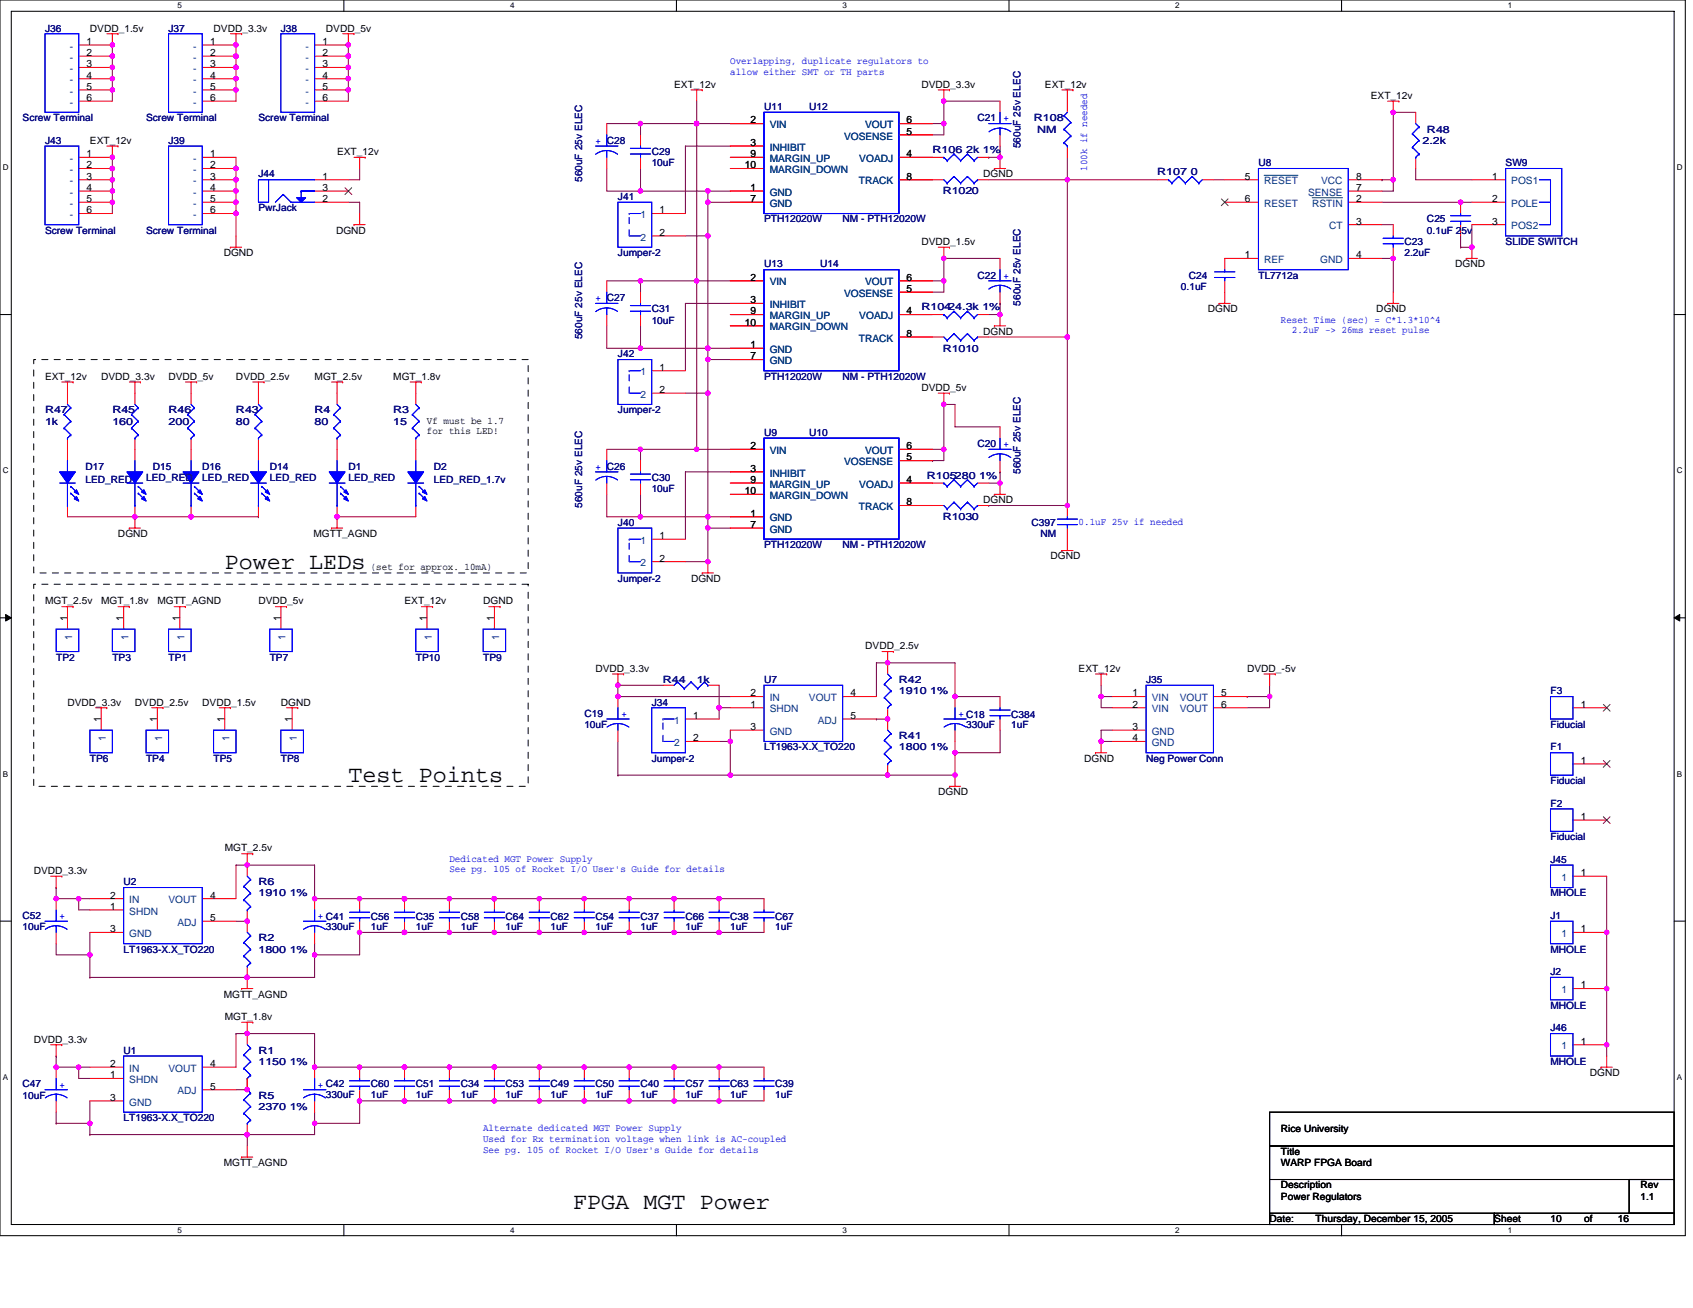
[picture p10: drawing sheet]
<svg xmlns="http://www.w3.org/2000/svg" width="279mm" height="216mm" viewBox="0 0 279 216" stroke-linecap="round" stroke-linejoin="round" font-family="sans-serif">
<defs><g id="words">
<g font-size="3.9">
<text x="37.1" y="93.9">Power LEDs</text>
<text x="57.5" y="129.2">Test Points</text>
<text x="94.6" y="199.6">FPGA MGT Power</text>
</g>
<g font-size="1.7" fill="#000080">
<text x="7.4" y="5.2">J36</text>
<text x="27.8" y="5.2">J37</text>
<text x="46.4" y="5.2">J38</text>
<text x="3.7" y="20">Screw Terminal</text>
<text x="7.4" y="23.7">J43</text>
<text x="24.1" y="20">Screw Terminal</text>
<text x="27.8" y="23.7">J39</text>
<text x="42.7" y="20">Screw Terminal</text>
<text x="126.1" y="18.2">U11</text>
<text x="133.5" y="18.2">U12</text>
<text x="161.3" y="20">C21</text>
<text x="170.6" y="20">R108</text>
<text x="171.2" y="21.9">NM</text>
<text x="234.8" y="23.7">2.2k</text>
<text x="235.5" y="21.9">R48</text>
<text x="42.7" y="29.3">J44</text>
<text x="107.5" y="25.6">C29</text>
<text x="107.5" y="27.5">10uF</text>
<text x="153.9" y="25.2">R106 2k 1%</text>
<text x="168.4" y="24.5" transform="rotate(-90 168.4 24.5)">560uF 25v ELEC</text>
<text x="191" y="28.9">R107 0</text>
<text x="207.7" y="27.5">U8</text>
<text x="248.5" y="27.5">SW9</text>
<text x="42.7" y="34.9">PwrJack</text>
<text x="96.1" y="30.1" transform="rotate(-90 96.1 30.1)">560uF 25v ELEC</text>
<text x="102" y="33">J41</text>
<text x="155.6" y="32.1">R1020</text>
<text x="7.4" y="38.6">Screw Terminal</text>
<text x="24.1" y="38.6">Screw Terminal</text>
<text x="126.1" y="36.7">PTH12020W</text>
<text x="139.1" y="36.7">NM - PTH12020W</text>
<text x="231.8" y="40.4">C23</text>
<text x="235.5" y="36.7">C25</text>
<text x="235.5" y="38.6">0.1uF 25v</text>
<text x="248.5" y="40.4">SLIDE SWITCH</text>
<text x="102" y="42.3">Jumper-2</text>
<text x="126.1" y="44.1">U13</text>
<text x="135.4" y="44.1">U14</text>
<text x="161.3" y="46">C22</text>
<text x="194.9" y="47.8">0.1uF</text>
<text x="196.2" y="46">C24</text>
<text x="207.7" y="46">TL7712a</text>
<text x="231.8" y="42.3">2.2uF</text>
<text x="107.5" y="51.6">C31</text>
<text x="107.5" y="53.4">10uF</text>
<text x="152.1" y="51.2">R10424.3k 1%</text>
<text x="168.4" y="50.4" transform="rotate(-90 168.4 50.4)">560uF 25v ELEC</text>
<text x="96.1" y="56" transform="rotate(-90 96.1 56)">560uF 25v ELEC</text>
<text x="102" y="59">J42</text>
<text x="155.6" y="58">R1010</text>
<text x="126.1" y="62.7">PTH12020W</text>
<text x="139.1" y="62.7">NM - PTH12020W</text>
<text x="7.4" y="68.2">R47</text>
<text x="7.4" y="70.1">1k</text>
<text x="18.5" y="68.2">R45</text>
<text x="18.5" y="70.1">160</text>
<text x="27.8" y="68.2">R46</text>
<text x="27.8" y="70.1">200</text>
<text x="38.9" y="68.2">R43</text>
<text x="38.9" y="70.1">80</text>
<text x="51.9" y="68.2">R4</text>
<text x="51.9" y="70.1">80</text>
<text x="64.9" y="68.2">R3</text>
<text x="64.9" y="70.1">15</text>
<text x="102" y="68.2">Jumper-2</text>
<text x="126.1" y="71.9">U9</text>
<text x="133.5" y="71.9">U10</text>
<text x="14.1" y="77.5">D17</text>
<text x="25.2" y="77.5">D15</text>
<text x="33.4" y="77.5">D16</text>
<text x="44.5" y="77.5">D14</text>
<text x="57.5" y="77.5">D1</text>
<text x="71.6" y="77.5">D2</text>
<text x="161.3" y="73.8">C20</text>
<text x="14.1" y="79.7">LED_RED</text>
<text x="24.1" y="79.4">LED_RED</text>
<text x="33.4" y="79.4">LED_RED</text>
<text x="44.5" y="79.4">LED_RED</text>
<text x="57.5" y="79.4">LED_RED</text>
<text x="71.6" y="79.7">LED_RED_1.7v</text>
<text x="96.1" y="83.8" transform="rotate(-90 96.1 83.8)">560uF 25v ELEC</text>
<text x="107.5" y="79.4">C30</text>
<text x="107.5" y="81.2">10uF</text>
<text x="153" y="79">R105280 1%</text>
<text x="168.4" y="78.3" transform="rotate(-90 168.4 78.3)">560uF 25v ELEC</text>
<text x="102" y="86.8">J40</text>
<text x="155.6" y="85.9">R1030</text>
<text x="170.2" y="86.8">C397</text>
<text x="171.7" y="88.6">NM</text>
<text x="126.1" y="90.5">PTH12020W</text>
<text x="139.1" y="90.5">NM - PTH12020W</text>
<text x="102" y="96.1">Jumper-2</text>
<text x="9.3" y="109">TP2</text>
<text x="18.5" y="109">TP3</text>
<text x="27.8" y="109">TP1</text>
<text x="44.5" y="109">TP7</text>
<text x="68.6" y="109">TP10</text>
<text x="79.7" y="109">TP9</text>
<text x="109.4" y="112.7">R44</text>
<text x="115" y="112.7">1k</text>
<text x="126.1" y="112.7">U7</text>
<text x="148.3" y="112.7">R42</text>
<text x="189.1" y="112.7">J35</text>
<text x="96.4" y="118.3">C19</text>
<text x="107.5" y="116.5">J34</text>
<text x="148.3" y="114.6">1910 1%</text>
<text x="166.9" y="118.5">C384</text>
<text x="255.9" y="114.6">F3</text>
<text x="14.8" y="125.7">TP6</text>
<text x="24.1" y="125.7">TP4</text>
<text x="35.2" y="125.7">TP5</text>
<text x="46.4" y="125.7">TP8</text>
<text x="96.4" y="120.2">10uF</text>
<text x="107.5" y="125.7">Jumper-2</text>
<text x="126.1" y="123.9">LT1963-X.X_TO220</text>
<text x="148.3" y="122">R41</text>
<text x="148.3" y="123.9">1800 1%</text>
<text x="159.5" y="120.2">330uF</text>
<text x="166.9" y="120.2">1uF</text>
<text x="189.1" y="125.7">Neg Power Conn</text>
<text x="255.9" y="123.9">F1</text>
<text x="255.9" y="120.2">Fiducial</text>
<text x="255.9" y="129.4">Fiducial</text>
<text x="255.9" y="133.1">F2</text>
<text x="255.9" y="138.7">Fiducial</text>
<text x="255.9" y="142.4">J45</text>
<text x="20.4" y="146.1">U2</text>
<text x="42.7" y="146.1">R6</text>
<text x="42.7" y="148">1910 1%</text>
<text x="255.9" y="148">MHOLE</text>
<text x="3.7" y="151.7">C52</text>
<text x="3.7" y="153.5">10uF</text>
<text x="42.7" y="155.4">R2</text>
<text x="53.8" y="153.5">330uF</text>
<text x="61.2" y="151.9">C56</text>
<text x="61.2" y="153.5">1uF</text>
<text x="68.6" y="151.9">C35</text>
<text x="68.6" y="153.5">1uF</text>
<text x="76" y="151.9">C58</text>
<text x="76" y="153.5">1uF</text>
<text x="83.4" y="151.9">C64</text>
<text x="83.4" y="153.5">1uF</text>
<text x="90.9" y="151.9">C62</text>
<text x="90.9" y="153.5">1uF</text>
<text x="98.3" y="151.9">C54</text>
<text x="98.3" y="153.5">1uF</text>
<text x="105.7" y="151.9">C37</text>
<text x="105.7" y="153.5">1uF</text>
<text x="113.1" y="151.9">C66</text>
<text x="113.1" y="153.5">1uF</text>
<text x="120.5" y="151.9">C38</text>
<text x="120.5" y="153.5">1uF</text>
<text x="128" y="151.9">C67</text>
<text x="128" y="153.5">1uF</text>
<text x="255.9" y="151.7">J1</text>
<text x="20.4" y="157.2">LT1963-X.X_TO220</text>
<text x="42.7" y="157.2">1800 1%</text>
<text x="255.9" y="161">J2</text>
<text x="255.9" y="157.2">MHOLE</text>
<text x="255.9" y="166.5">MHOLE</text>
<text x="20.4" y="173.9">U1</text>
<text x="42.7" y="173.9">R1</text>
<text x="255.9" y="170.2">J46</text>
<text x="3.7" y="179.5">C47</text>
<text x="42.7" y="175.8">1150 1%</text>
<text x="61.2" y="179.5">C60</text>
<text x="68.6" y="179.5">C51</text>
<text x="76" y="179.5">C34</text>
<text x="83.4" y="179.5">C53</text>
<text x="90.9" y="179.5">C49</text>
<text x="98.3" y="179.5">C50</text>
<text x="105.7" y="179.5">C40</text>
<text x="113.1" y="179.5">C57</text>
<text x="120.5" y="179.5">C63</text>
<text x="128" y="179.5">C39</text>
<text x="255.9" y="175.8">MHOLE</text>
<text x="3.7" y="181.4">10uF</text>
<text x="20.4" y="185.1">LT1963-X.X_TO220</text>
<text x="42.7" y="181.4">R5</text>
<text x="42.7" y="183.2">2370 1%</text>
<text x="53.8" y="181.2">330uF</text>
<text x="61.2" y="181.2">1uF</text>
<text x="68.6" y="181.2">1uF</text>
<text x="76" y="181.2">1uF</text>
<text x="83.4" y="181.2">1uF</text>
<text x="90.9" y="181.2">1uF</text>
<text x="98.3" y="181.2">1uF</text>
<text x="105.7" y="181.2">1uF</text>
<text x="113.1" y="181.2">1uF</text>
<text x="120.5" y="181.2">1uF</text>
<text x="128" y="181.2">1uF</text>
</g>
<g font-size="1.7">
<text x="14.8" y="5.2">DVDD_1.5v</text>
<text x="35.2" y="5.2">DVDD_3.3v</text>
<text x="53.8" y="5.2">DVDD_5v</text>
<text x="14.3" y="7.4">1</text>
<text x="14.3" y="9.2">2</text>
<text x="14.3" y="11.1">3</text>
<text x="34.7" y="7.4">1</text>
<text x="34.7" y="9.2">2</text>
<text x="34.7" y="11.1">3</text>
<text x="53.2" y="7.4">1</text>
<text x="53.2" y="9.2">2</text>
<text x="53.2" y="11.1">3</text>
<text x="14.3" y="13">4</text>
<text x="14.3" y="14.8">5</text>
<text x="14.3" y="16.7">6</text>
<text x="34.7" y="13">4</text>
<text x="34.7" y="14.8">5</text>
<text x="34.7" y="16.7">6</text>
<text x="53.2" y="13">4</text>
<text x="53.2" y="14.8">5</text>
<text x="53.2" y="16.7">6</text>
<text x="111.3" y="14.5">EXT_12v</text>
<text x="152.1" y="14.5">DVDD_3.3v</text>
<text x="172.4" y="14.5">EXT_12v</text>
<text x="226.2" y="16.3">EXT_12v</text>
<text x="14.8" y="23.7">EXT_12v</text>
<text x="123.9" y="20.4">2</text>
<text x="149.6" y="22.2">5</text>
<text x="149.6" y="20.4">6</text>
<text x="14.3" y="26">1</text>
<text x="14.3" y="27.8">2</text>
<text x="14.3" y="29.7">3</text>
<text x="34.7" y="26">1</text>
<text x="34.7" y="27.8">2</text>
<text x="34.7" y="29.7">3</text>
<text x="53.2" y="29.7">1</text>
<text x="55.6" y="25.6">EXT_12v</text>
<text x="122.9" y="27.8">10</text>
<text x="123.9" y="24.1">3</text>
<text x="123.9" y="26">9</text>
<text x="149.6" y="29.7">8</text>
<text x="149.6" y="26">4</text>
<text x="162.2" y="29.3">DGND</text>
<text x="205.5" y="29.7">5</text>
<text x="223.8" y="29.7">8</text>
<text x="246.3" y="29.7">1</text>
<text x="14.3" y="31.5">4</text>
<text x="14.3" y="33.4">5</text>
<text x="14.3" y="35.2">6</text>
<text x="34.7" y="31.5">4</text>
<text x="34.7" y="33.4">5</text>
<text x="34.7" y="35.2">6</text>
<text x="53.2" y="33.4">2</text>
<text x="53.2" y="31.5">3</text>
<text x="108.8" y="35.2">1</text>
<text x="123.9" y="31.5">1</text>
<text x="123.9" y="33.4">7</text>
<text x="205.5" y="33.4">6</text>
<text x="223.8" y="31.5">7</text>
<text x="223.8" y="33.4">2</text>
<text x="246.3" y="33.4">2</text>
<text x="55.5" y="38.6">DGND</text>
<text x="108.8" y="38.9">2</text>
<text x="152.1" y="40.4">DVDD_1.5v</text>
<text x="223.8" y="37.1">3</text>
<text x="246.3" y="37.1">3</text>
<text x="36.9" y="42.3">DGND</text>
<text x="123.9" y="46.3">2</text>
<text x="149.6" y="46.3">6</text>
<text x="205.5" y="42.6">1</text>
<text x="223.8" y="42.6">4</text>
<text x="240.1" y="44.1">DGND</text>
<text x="122.9" y="53.8">10</text>
<text x="123.9" y="50.1">3</text>
<text x="123.9" y="51.9">9</text>
<text x="149.6" y="48.2">5</text>
<text x="149.6" y="51.9">4</text>
<text x="199.3" y="51.6">DGND</text>
<text x="227.1" y="51.6">DGND</text>
<text x="123.9" y="57.5">1</text>
<text x="123.9" y="59.3">7</text>
<text x="149.6" y="55.6">8</text>
<text x="162.2" y="55.3">DGND</text>
<text x="7.4" y="62.7">EXT_12v</text>
<text x="16.7" y="62.7">DVDD_3.3v</text>
<text x="27.8" y="62.7">DVDD_5v</text>
<text x="38.9" y="62.7">DVDD_2.5v</text>
<text x="51.9" y="62.7">MGT_2.5v</text>
<text x="64.9" y="62.7">MGT_1.8v</text>
<text x="108.8" y="61.2">1</text>
<text x="108.8" y="64.9">2</text>
<text x="152.1" y="64.5">DVDD_5v</text>
<text x="70.5" y="69.9">Vf must be 1.7</text>
<text x="70.5" y="71.7">for this LED!</text>
<text x="123.9" y="74.1">2</text>
<text x="123.9" y="77.9">3</text>
<text x="149.6" y="76">5</text>
<text x="149.6" y="74.1">6</text>
<text x="122.9" y="81.6">10</text>
<text x="123.9" y="79.7">9</text>
<text x="149.6" y="83.4">8</text>
<text x="149.6" y="79.7">4</text>
<text x="162.2" y="83.1">DGND</text>
<text x="19.5" y="88.6">DGND</text>
<text x="51.7" y="88.6">MGTT_AGND</text>
<text x="108.8" y="89">1</text>
<text x="123.9" y="85.3">1</text>
<text x="123.9" y="87.1">7</text>
<text x="61.2" y="94">(set for approx. 10mA)</text>
<text x="108.8" y="92.7">2</text>
<text x="173.4" y="92.4">DGND</text>
<text x="7.4" y="99.8">MGT_2.5v</text>
<text x="16.7" y="99.8">MGT_1.8v</text>
<text x="26" y="99.8">MGTT_AGND</text>
<text x="42.7" y="99.8">DVDD_5v</text>
<text x="66.8" y="99.8">EXT_12v</text>
<text x="79.7" y="99.8">DGND</text>
<text x="114" y="96.1">DGND</text>
<text x="11.1" y="102.6" transform="rotate(-90 11.1 102.6)">1</text>
<text x="20.4" y="102.6" transform="rotate(-90 20.4 102.6)">1</text>
<text x="29.7" y="102.6" transform="rotate(-90 29.7 102.6)">1</text>
<text x="46.3" y="102.6" transform="rotate(-90 46.3 102.6)">1</text>
<text x="70.4" y="102.6" transform="rotate(-90 70.4 102.6)">1</text>
<text x="81.6" y="102.6" transform="rotate(-90 81.6 102.6)">1</text>
<text x="142.8" y="107.2">DVDD_2.5v</text>
<text x="98.3" y="110.9">DVDD_3.3v</text>
<text x="178" y="110.9">EXT_12v</text>
<text x="205.8" y="110.9">DVDD_-5v</text>
<text x="11.1" y="116.5">DVDD_3.3v</text>
<text x="16.7" y="119.2" transform="rotate(-90 16.7 119.2)">1</text>
<text x="22.3" y="116.5">DVDD_2.5v</text>
<text x="26" y="119.2" transform="rotate(-90 26 119.2)">1</text>
<text x="33.4" y="116.5">DVDD_1.5v</text>
<text x="37.1" y="119.2" transform="rotate(-90 37.1 119.2)">1</text>
<text x="46.4" y="116.5">DGND</text>
<text x="48.2" y="119.2" transform="rotate(-90 48.2 119.2)">1</text>
<text x="114.4" y="118.7">1</text>
<text x="123.9" y="116.8">1</text>
<text x="123.9" y="115">2</text>
<text x="140.4" y="115">4</text>
<text x="140.4" y="118.7">5</text>
<text x="186.9" y="115">1</text>
<text x="186.9" y="116.8">2</text>
<text x="201.5" y="115">5</text>
<text x="201.5" y="116.8">6</text>
<text x="260.9" y="116.8">1</text>
<text x="114.4" y="122.4">2</text>
<text x="123.9" y="120.5">3</text>
<text x="178.9" y="125.7">DGND</text>
<text x="186.9" y="120.5">3</text>
<text x="186.9" y="122.4">4</text>
<text x="154.8" y="131.3">DGND</text>
<text x="260.9" y="126.1">1</text>
<text x="260.9" y="135.3">1</text>
<text x="37.1" y="140.5">MGT_2.5v</text>
<text x="5.6" y="144.3">DVDD_3.3v</text>
<text x="18.2" y="148.3">2</text>
<text x="34.7" y="148.3">4</text>
<text x="260.9" y="144.6">1</text>
<text x="18.2" y="150.2">1</text>
<text x="18.2" y="153.9">3</text>
<text x="34.7" y="152">5</text>
<text x="260.9" y="153.9">1</text>
<text x="36.9" y="164.7">MGTT_AGND</text>
<text x="260.9" y="163.2">1</text>
<text x="5.6" y="172.1">DVDD_3.3v</text>
<text x="37.1" y="168.4">MGT_1.8v</text>
<text x="260.9" y="172.4">1</text>
<text x="18.2" y="178">1</text>
<text x="18.2" y="176.1">2</text>
<text x="34.7" y="176.1">4</text>
<text x="34.7" y="179.9">5</text>
<text x="262.4" y="177.6">DGND</text>
<text x="18.2" y="181.7">3</text>
<text x="211.4" y="186.9">Rice University</text>
<text x="211.4" y="190.6">Title</text>
<text x="36.9" y="192.5">MGTT_AGND</text>
<text x="211.4" y="196.2">Description</text>
<text x="211.4" y="192.5">WARP FPGA Board</text>
<text x="270.7" y="196.2">Rev</text>
<text x="209.5" y="201.7">Date:</text>
<text x="211.4" y="198">Power Regulators</text>
<text x="217.1" y="201.7">Thursday, December 15, 2005</text>
<text x="246.6" y="201.7">Sheet</text>
<text x="255.9" y="201.7">10</text>
<text x="261.5" y="201.7">of</text>
<text x="267" y="201.7">16</text>
<text x="270.7" y="198">1.1</text>
</g>
<g font-size="1.7" fill="#004080">
<text x="11.5" y="8.2">-</text>
<text x="11.5" y="10">-</text>
<text x="11.5" y="11.9">-</text>
<text x="31.9" y="8.2">-</text>
<text x="31.9" y="10">-</text>
<text x="31.9" y="11.9">-</text>
<text x="50.4" y="8.2">-</text>
<text x="50.4" y="10">-</text>
<text x="50.4" y="11.9">-</text>
<text x="11.5" y="13.8">-</text>
<text x="11.5" y="15.6">-</text>
<text x="11.5" y="17.5">-</text>
<text x="31.9" y="13.8">-</text>
<text x="31.9" y="15.6">-</text>
<text x="31.9" y="17.5">-</text>
<text x="50.4" y="13.8">-</text>
<text x="50.4" y="15.6">-</text>
<text x="50.4" y="17.5">-</text>
<text x="127" y="21.2">VIN</text>
<text x="139.3" y="23">VOSENSE</text>
<text x="142.8" y="21.2">VOUT</text>
<text x="11.5" y="26.7">-</text>
<text x="11.5" y="28.6">-</text>
<text x="31.9" y="26.7">-</text>
<text x="31.9" y="28.6">-</text>
<text x="127" y="24.9">INHIBIT</text>
<text x="127" y="26.7">MARGIN_UP</text>
<text x="127" y="28.6">MARGIN_DOWN</text>
<text x="141.8" y="26.7">VOADJ</text>
<text x="11.5" y="30.4">-</text>
<text x="11.5" y="32.3">-</text>
<text x="11.5" y="34.1">-</text>
<text x="31.9" y="30.4">-</text>
<text x="31.9" y="32.3">-</text>
<text x="31.9" y="34.1">-</text>
<text x="127" y="32.3">GND</text>
<text x="127" y="34.1">GND</text>
<text x="141.7" y="30.4">TRACK</text>
<text x="208.6" y="30.4">RESET</text>
<text x="208.6" y="34.1">RESET</text>
<text x="215.9" y="32.3">SENSE</text>
<text x="216.6" y="34.1">RSTIN</text>
<text x="218" y="30.4">VCC</text>
<text x="249.4" y="30.4">POS1</text>
<text x="249.4" y="34.1">POLE</text>
<text x="11.5" y="36">-</text>
<text x="31.9" y="36">-</text>
<text x="105.7" y="36">1</text>
<text x="105.7" y="39.7">2</text>
<text x="219.4" y="37.8">CT</text>
<text x="249.4" y="37.8">POS2</text>
<text x="127" y="47.1">VIN</text>
<text x="142.8" y="47.1">VOUT</text>
<text x="208.6" y="43.4">REF</text>
<text x="217.9" y="43.4">GND</text>
<text x="127" y="50.8">INHIBIT</text>
<text x="127" y="52.7">MARGIN_UP</text>
<text x="139.3" y="49">VOSENSE</text>
<text x="141.8" y="52.7">VOADJ</text>
<text x="127" y="58.3">GND</text>
<text x="127" y="54.5">MARGIN_DOWN</text>
<text x="141.7" y="56.4">TRACK</text>
<text x="105.7" y="62">1</text>
<text x="105.7" y="65.7">2</text>
<text x="127" y="60.1">GND</text>
<text x="127" y="74.9">VIN</text>
<text x="139.3" y="76.8">VOSENSE</text>
<text x="142.8" y="74.9">VOUT</text>
<text x="127" y="78.7">INHIBIT</text>
<text x="127" y="80.5">MARGIN_UP</text>
<text x="127" y="82.4">MARGIN_DOWN</text>
<text x="141.8" y="80.5">VOADJ</text>
<text x="105.7" y="89.8">1</text>
<text x="127" y="86.1">GND</text>
<text x="127" y="87.9">GND</text>
<text x="141.7" y="84.2">TRACK</text>
<text x="105.7" y="93.5">2</text>
<text x="11.9" y="105.7" transform="rotate(-90 11.9 105.7)">1</text>
<text x="21.2" y="105.7" transform="rotate(-90 21.2 105.7)">1</text>
<text x="30.5" y="105.7" transform="rotate(-90 30.5 105.7)">1</text>
<text x="47.1" y="105.7" transform="rotate(-90 47.1 105.7)">1</text>
<text x="71.2" y="105.7" transform="rotate(-90 71.2 105.7)">1</text>
<text x="82.4" y="105.7" transform="rotate(-90 82.4 105.7)">1</text>
<text x="111.3" y="119.4">1</text>
<text x="127" y="117.6">SHDN</text>
<text x="127" y="115.7">IN</text>
<text x="133.5" y="115.7">VOUT</text>
<text x="135" y="119.4">ADJ</text>
<text x="190.1" y="115.7">VIN</text>
<text x="190.1" y="117.6">VIN</text>
<text x="194.7" y="115.7">VOUT</text>
<text x="194.7" y="117.6">VOUT</text>
<text x="17.5" y="122.4" transform="rotate(-90 17.5 122.4)">1</text>
<text x="26.8" y="122.4" transform="rotate(-90 26.8 122.4)">1</text>
<text x="37.9" y="122.4" transform="rotate(-90 37.9 122.4)">1</text>
<text x="49" y="122.4" transform="rotate(-90 49 122.4)">1</text>
<text x="111.3" y="123.1">2</text>
<text x="127" y="121.3">GND</text>
<text x="190.1" y="121.3">GND</text>
<text x="190.1" y="123.1">GND</text>
<text x="21.3" y="149.1">IN</text>
<text x="27.8" y="149.1">VOUT</text>
<text x="257.7" y="145.4">1</text>
<text x="21.3" y="151">SHDN</text>
<text x="21.3" y="154.7">GND</text>
<text x="29.3" y="152.8">ADJ</text>
<text x="257.7" y="154.7">1</text>
<text x="257.7" y="163.9">1</text>
<text x="257.7" y="173.2">1</text>
<text x="21.3" y="178.8">SHDN</text>
<text x="21.3" y="176.9">IN</text>
<text x="27.8" y="176.9">VOUT</text>
<text x="21.3" y="182.5">GND</text>
<text x="29.3" y="180.6">ADJ</text>
</g>
<g font-size="1.7" fill="#00f">
<text x="120.5" y="10.6">Overlapping, duplicate regulators to</text>
<text x="120.5" y="12.3">allow either SMT or TH parts</text>
<text x="98.3" y="23.7">+ C28</text>
<text x="165.6" y="20">+</text>
<text x="179.4" y="28.2" transform="rotate(-90 179.4 28.2)">100k if needed</text>
<text x="165.6" y="46">+</text>
<text x="98.3" y="49.7">+ C27</text>
<text x="211.4" y="53.2">Reset Time (sec) = C*1.3*10^4</text>
<text x="213.2" y="55">2.2uF -&gt; 26ms reset pulse</text>
<text x="98.3" y="77.5">+ C26</text>
<text x="165.6" y="73.8">+</text>
<text x="178" y="86.6">0.1uF 25v if needed</text>
<text x="102.6" y="118.3">+</text>
<text x="158.2" y="118.3">+ C18</text>
<text x="74.2" y="142.2">Dedicated MGT Power Supply</text>
<text x="74.2" y="144">See pg. 105 of Rocket I/O User's Guide for details</text>
<text x="9.8" y="151.7">+</text>
<text x="52.5" y="151.7">+ C41</text>
<text x="9.8" y="179.5">+</text>
<text x="52.5" y="179.5">+ C42</text>
<text x="79.7" y="186.7">Alternate dedicated MGT Power Supply</text>
<text x="79.7" y="188.5">Used for Rx termination voltage when link is AC-coupled</text>
<text x="79.7" y="190.2">See pg. 105 of Rocket I/O User's Guide for details</text>
</g>
<g font-size="1.3">
<text x="29.3" y="1.4">5</text>
<text x="84.2" y="1.4">4</text>
<text x="139.1" y="1.4">3</text>
<text x="194" y="1.4">2</text>
<text x="248.8" y="1.4">1</text>
<text x=".5" y="28.1">D</text>
<text x="276.8" y="28.1">D</text>
<text x=".5" y="78.1">C</text>
<text x="276.8" y="78.1">C</text>
<text x=".5" y="128.2">B</text>
<text x="276.8" y="128.2">B</text>
<text x=".5" y="178.2">A</text>
<text x="276.8" y="178.2">A</text>
<text x="29.3" y="203.5">5</text>
<text x="84.2" y="203.5">4</text>
<text x="139.1" y="203.5">3</text>
<text x="194" y="203.5">2</text>
<text x="248.8" y="203.5">1</text>
</g>
</g></defs>
<path d="M0 0h278.1v204h-278.1zM1.9 1.9h274.4v200.2h-274.4z" fill="none" stroke="#000" stroke-width=".17"/>
<g fill="#fff">
<path d="M29.3 .2h.7v1.5h-.7z"/>
<path d="M29.3 202.3h.7v1.5h-.7z"/>
</g>
<path d="M56.7 0v1.9M56.7 202.1v1.9" fill="none" stroke="#000" stroke-width=".17"/>
<g fill="#fff">
<path d="M84.2 .2h.7v1.5h-.7z"/>
<path d="M84.2 202.3h.7v1.5h-.7z"/>
</g>
<path d="M111.6 0v1.9M111.6 202.1v1.9" fill="none" stroke="#000" stroke-width=".17"/>
<g fill="#fff">
<path d="M139.1 .2h.7v1.5h-.7z"/>
<path d="M139.1 202.3h.7v1.5h-.7z"/>
</g>
<path d="M166.5 0v1.9M166.5 202.1v1.9" fill="none" stroke="#000" stroke-width=".17"/>
<g fill="#fff">
<path d="M194 .2h.7v1.5h-.7z"/>
<path d="M194 202.3h.7v1.5h-.7z"/>
</g>
<path d="M221.4 0v1.9M221.4 202.1v1.9" fill="none" stroke="#000" stroke-width=".17"/>
<g fill="#fff">
<path d="M248.8 .2h.8v1.5h-.8z"/>
<path d="M248.8 202.3h.8v1.5h-.8z"/>
<path d="M.5 26.9h.9v1.4h-.9z"/>
<path d="M276.8 26.9h.9v1.4h-.9z"/>
<path d="M.5 76.9h.9v1.5h-.9z"/>
<path d="M276.8 76.9h.9v1.5h-.9z"/>
</g>
<path d="M0 51.9h1.9M276.3 51.9h1.9" fill="none" stroke="#000" stroke-width=".17"/>
<g fill="#fff">
<path d="M.5 127h.8v1.5h-.8z"/>
<path d="M276.8 127h.8v1.5h-.8z"/>
</g>
<path d="M0 102h1.9M276.3 102h1.9" fill="none" stroke="#000" stroke-width=".17"/>
<path d="M.9 101.4l1 .6-1 .5zM276.3 102l.9-.6v1.1z" fill="#000" stroke="#000" stroke-width=".17"/>
<g fill="#fff">
<path d="M.5 177.1h.8v1.4h-.8z"/>
<path d="M276.8 177.1h.8v1.4h-.8z"/>
</g>
<path d="M0 152h1.9M276.3 152h1.9M209.5 183.6h66.8v5.5h-66.8zM209.5 189.1h66.8v5.6h-66.8zM209.5 194.7v5.6M268.9 194.7h7.4v5.6h-7.4zM209.5 200.3h37.1v1.8h-37.1zM209.5 200.3h.1M246.6 200.3h29.7v1.8h-29.7z" fill="none" stroke="#000" stroke-width=".17"/>
<g fill="none" stroke="#800040" stroke-width=".17">
<path d="M18.5 7.4h.1M18.5 9.3h.1M18.5 14.8h.1M18.5 11.1h.1M18.5 13h.1M18.5 7.4v9.3M38.9 7.4h.1M38.9 14.8h.1M38.9 11.1h.1M38.9 9.3h.1M38.9 13h.1M38.9 7.4v9.3"/>
<path d="M57.5 7.4h.1M57.5 14.8h.1M57.5 11.1h.1M57.5 9.3h.1M57.5 13h.1M57.5 7.4v9.3M115 16.7v3.7M155.8 16.7h.1M155.8 16.7h9.2M155.8 16.7v5.6h-1.9M229.9 18.5h.1M229.9 18.5h3.7"/>
<path d="M229.9 18.5v11.2M18.5 26h.1M18.5 33.4h.1M18.5 27.8h.1M18.5 29.7h.1M18.5 31.5h.1M18.5 26v9.2M38.9 31.5h.1M38.9 29.7h.1M38.9 33.4h.1M38.9 27.8h.1M38.9 35.2h.1"/>
<path d="M38.9 26v1.8M38.9 27.8v11.1M57.5 33.4h1.9v1.8M59.4 27.8v1.9h-1.9M100.1 27.8v3.7h5.6M100.1 20.4h5.6M105.7 31.5h.1M105.7 20.4h9.3M105.7 20.4h.1M105.7 27.8v3.7M105.7 31.5h11.1M105.7 20.4v1.9"/>
<path d="M113.1 38.9h3.7M115 20.4h.1M115 20.4v53.8M115 20.4h5.5M116.8 31.5h3.7M116.8 31.5v1.9M116.8 33.4h3.7M116.8 38.9h.1M116.8 33.4h.1M116.8 33.4v59.3h-3.7M120.5 24.1h-7.4v11.1M153.9 20.4h1.9"/>
<path d="M155.8 20.4h.1M163.2 26h.1M163.2 29.7h12.9M165 24.1v1.9h-1.8M176.1 29.7h14.9M176.1 29.7h.1M176.1 26v3.7M176.1 29.7v53.7h-12.9M200.3 29.7h1.8M228.1 29.7h.1M228.1 37.1h1.8M228.1 29.7h1.8"/>
<path d="M228.1 33.4h12.9M229.9 29.7v1.8h-1.8M233.6 27.8v1.9h9.3M241 33.4h.1M241 33.4h1.9M241 38.9v1.9M242.9 37.1v3.7h-1.9M100.1 53.8v3.7h5.6M100.1 46.4h5.6M105.7 57.5h.1M105.7 46.4h.1M105.7 53.8v3.7"/>
<path d="M105.7 46.4h9.3M105.7 46.4v1.8M105.7 57.5h11.1M115 46.4h5.5M115 46.4h.1M116.8 57.5h3.7M116.8 57.5h.1M116.8 59.4h3.7M116.8 59.4h.1M120.5 50.1h-7.4v11.1M153.9 46.4h1.9M155.8 46.4h.1"/>
<path d="M155.8 42.7h9.2M155.8 42.7h.1M155.8 42.7v5.5h-1.9M163.2 55.6h12.9M165 50.1v1.8h-1.8M165 50.1h.1M176.1 55.6h.1M228.1 42.7h1.8M229.9 42.7h.1M229.9 42.7v5.5M241 40.8h.1M100.1 74.2h5.6"/>
<path d="M105.7 74.2h9.3M105.7 74.2h.1M105.7 74.2v1.8M113.1 64.9h3.7M115 74.2h5.5M116.8 64.9h.1M120.5 77.9h-7.4v11.1M153.9 74.2h1.9M153.9 76h.1M155.8 74.2v1.8h-1.9M155.8 66.8h1.8v3.7h7.4M155.8 66.8h.1"/>
<path d="M155.8 66.8v7.4M165 77.9v1.8h-1.8M165 77.9h.1M11.1 85.3h11.2M22.3 85.3h.1M22.3 85.3h20.4M42.7 85.3h.1M55.6 85.3h.1M55.6 85.3h13M100.1 81.6v3.7h5.6M105.7 85.3h.1M105.7 81.6v3.7"/>
<path d="M105.7 85.3h11.1M116.8 85.3h3.7M116.8 87.2h.1M116.8 85.3h.1M116.8 87.2h3.7M163.2 83.4h.1M102 113.1v1.9h18.5M102 113.1h.1M102 113.1h7.4M118.7 116.8h.1M118.7 113.1v3.7M118.7 116.8v1.9"/>
<path d="M118.7 116.8h1.8M144.6 118.7h.1M144.6 118.7h1.9M146.5 109.4h-1.9v5.6M146.5 109.4h11.1v5.6M146.5 109.4h.1M157.6 115h.1M157.6 115h7.4M181.7 115v1.8h1.9M181.7 115h.1M181.7 113.1v1.9h1.9M205.8 115h3.7v1.8h-3.7"/>
<path d="M205.8 115h.1M209.5 113.1v1.9M102 122.4v5.6M102 128h.1M102 128h18.5M118.7 122.4h1.8M120.5 122.4h.1M120.5 120.5v1.9M120.5 128h26M120.5 122.4v5.6M146.5 128h.1M157.6 124.2h.1"/>
<path d="M157.6 122.4v1.8M157.6 124.2v3.8h-11.1M165 120.5v3.7h-7.4M181.7 122.4h.1M181.7 122.4h1.9M183.6 120.5h-1.9v1.9M9.3 155.8v1.8h5.5M9.3 146.5v1.8h3.7M9.3 146.5h.1M13 148.3h.1M13 148.3v1.9h1.8M13 148.3h1.8"/>
<path d="M14.8 157.6h.1M14.8 157.6v3.7M14.8 153.9v3.7M38.9 152.1h1.9M40.8 142.8h11.1v5.5M40.8 142.8h-1.9v5.5M40.8 152.1h.1M40.8 142.8h.1M51.9 148.3h.1M51.9 157.6h.1M51.9 155.8v1.8M51.9 148.3h74.2"/>
<path d="M51.9 157.6v3.7h-37.1M59.4 148.3h.1M59.4 153.9h.1M59.4 153.9v3.7h-7.5M59.4 153.9h66.7M66.8 153.9h.1M66.8 148.3h.1M74.2 148.3h.1M74.2 153.9h.1M81.6 153.9h.1M81.6 148.3h.1M89 148.3h.1"/>
<path d="M89 153.9h.1M96.4 148.3h.1M96.4 153.9h.1M103.8 148.3h.1M103.8 153.9h.1M111.3 153.9h.1M111.3 148.3h.1M118.7 153.9h.1M118.7 148.3h.1M265.2 144.6v9.3M265.2 153.9h.1M265.2 153.9v20.4"/>
<path d="M9.3 174.3v1.8h3.7M9.3 174.3h.1M13 176.1h.1M13 176.1v1.9h1.8M13 176.1h1.8M14.8 161.3h.1M38.9 179.9h1.9M40.8 170.6h11.1v5.5M40.8 170.6h-1.9v5.5M40.8 179.9h.1M40.8 170.6h.1M40.8 161.3h.1"/>
<path d="M40.8 178v1.9M51.9 176.1h.1M51.9 176.1h74.2M59.4 176.1h.1M66.8 176.1h.1M74.2 176.1h.1M81.6 176.1h.1M89 176.1h.1M96.4 176.1h.1M103.8 176.1h.1M111.3 176.1h.1M118.7 176.1h.1"/>
<path d="M265.2 172.4h.1M265.2 163.2h.1M9.3 183.6v1.8M9.3 185.4h5.5v1.9M9.3 185.4h.1M14.8 187.3h.1M14.8 181.7v3.7M40.8 187.3h.1M40.8 187.3v1.8M51.9 185.4h.1M51.9 183.6v1.8M51.9 185.4v1.9h-37.1"/>
<path d="M59.4 181.7h.1M59.4 181.7v3.7h-7.5M59.4 181.7h66.7M66.8 181.7h.1M74.2 181.7h.1M81.6 181.7h.1M89 181.7h.1M96.4 181.7h.1M103.8 181.7h.1M111.3 181.7h.1M118.7 181.7h.1"/>
</g>
<g fill="#f0f" stroke="#f0f" stroke-width=".17">
<circle cx="51.9" cy="148.3" r=".36"/>
<circle cx="96.4" cy="148.3" r=".36"/>
<circle cx="89" cy="148.3" r=".36"/>
<circle cx="66.8" cy="148.3" r=".37"/>
<circle cx="59.3" cy="148.3" r=".36"/>
<circle cx="103.8" cy="148.3" r=".37"/>
<circle cx="111.2" cy="148.3" r=".36"/>
<circle cx="103.8" cy="153.9" r=".37"/>
<circle cx="81.6" cy="148.3" r=".36"/>
<circle cx="74.2" cy="148.3" r=".36"/>
<circle cx="118.7" cy="153.9" r=".36"/>
<circle cx="81.6" cy="153.9" r=".36"/>
<circle cx="66.8" cy="153.9" r=".37"/>
<circle cx="59.3" cy="153.9" r=".36"/>
<circle cx="74.2" cy="153.9" r=".36"/>
<circle cx="96.4" cy="153.9" r=".36"/>
<circle cx="89" cy="153.9" r=".36"/>
<circle cx="40.8" cy="187.3" r=".37"/>
<circle cx="51.9" cy="185.4" r=".36"/>
<circle cx="111.2" cy="153.9" r=".36"/>
<circle cx="13" cy="176.1" r=".36"/>
<circle cx="14.8" cy="185.4" r=".36"/>
<circle cx="40.8" cy="179.9" r=".36"/>
<circle cx="9.3" cy="176.1" r=".36"/>
<circle cx="40.8" cy="170.6" r=".36"/>
<circle cx="40.8" cy="161.3" r=".36"/>
<circle cx="55.6" cy="85.3" r=".37"/>
<circle cx="51.9" cy="157.6" r=".36"/>
<circle cx="13" cy="148.3" r=".36"/>
<circle cx="103.8" cy="176.1" r=".37"/>
<circle cx="96.4" cy="176.1" r=".36"/>
<circle cx="89" cy="176.1" r=".36"/>
<circle cx="66.8" cy="176.1" r=".37"/>
<circle cx="59.3" cy="176.1" r=".36"/>
<circle cx="51.9" cy="176.1" r=".36"/>
<circle cx="103.8" cy="181.7" r=".37"/>
<circle cx="81.6" cy="176.1" r=".36"/>
<circle cx="74.2" cy="176.1" r=".36"/>
<circle cx="111.2" cy="176.1" r=".36"/>
<circle cx="74.2" cy="181.7" r=".36"/>
<circle cx="66.8" cy="181.7" r=".37"/>
<circle cx="59.3" cy="181.7" r=".36"/>
<circle cx="81.6" cy="181.7" r=".36"/>
<circle cx="118.7" cy="181.7" r=".36"/>
<circle cx="89" cy="181.7" r=".36"/>
<circle cx="96.4" cy="181.7" r=".36"/>
<circle cx="111.2" cy="181.7" r=".36"/>
<circle cx="118.7" cy="176.1" r=".36"/>
<circle cx="14.8" cy="157.6" r=".36"/>
<circle cx="265.2" cy="172.4" r=".36"/>
<circle cx="265.2" cy="153.9" r=".36"/>
<circle cx="40.8" cy="152" r=".36"/>
<circle cx="22.2" cy="85.3" r=".37"/>
<circle cx="9.3" cy="148.3" r=".36"/>
<circle cx="118.7" cy="148.3" r=".36"/>
<circle cx="40.8" cy="142.8" r=".36"/>
<circle cx="165" cy="51.9" r=".36"/>
<circle cx="165" cy="79.7" r=".36"/>
<circle cx="116.8" cy="92.7" r=".36"/>
<circle cx="116.8" cy="57.5" r=".37"/>
<circle cx="165" cy="25.9" r=".36"/>
<circle cx="229.9" cy="18.5" r=".36"/>
<circle cx="116.8" cy="31.5" r=".36"/>
<circle cx="105.7" cy="31.5" r=".36"/>
<circle cx="229.9" cy="29.7" r=".37"/>
<circle cx="229.9" cy="42.6" r=".36"/>
<circle cx="115" cy="74.2" r=".36"/>
<circle cx="115" cy="46.4" r=".36"/>
<circle cx="114.9" cy="20.4" r=".37"/>
<circle cx="116.8" cy="38.9" r=".37"/>
<circle cx="116.8" cy="87.1" r=".36"/>
<circle cx="105.7" cy="20.4" r=".37"/>
<circle cx="105.7" cy="57.5" r=".37"/>
<circle cx="105.7" cy="46.4" r=".36"/>
<circle cx="105.7" cy="85.3" r=".37"/>
<circle cx="105.7" cy="74.2" r=".36"/>
<circle cx="155.7" cy="46.4" r=".36"/>
<circle cx="155.7" cy="20.4" r=".37"/>
<circle cx="155.7" cy="16.7" r=".36"/>
<circle cx="116.8" cy="64.9" r=".36"/>
<circle cx="155.7" cy="42.6" r=".36"/>
<circle cx="155.7" cy="74.2" r=".36"/>
<circle cx="155.7" cy="66.7" r=".37"/>
<circle cx="265.2" cy="163.2" r=".36"/>
<circle cx="116.8" cy="85.3" r=".37"/>
<circle cx="157.6" cy="115" r=".36"/>
<circle cx="157.6" cy="127.9" r=".36"/>
<circle cx="146.5" cy="127.9" r=".36"/>
<circle cx="157.6" cy="124.2" r=".36"/>
<circle cx="120.5" cy="127.9" r=".36"/>
<circle cx="146.5" cy="118.7" r=".36"/>
<circle cx="102" cy="115" r=".36"/>
<circle cx="102" cy="113.1" r=".37"/>
<circle cx="146.5" cy="109.4" r=".36"/>
<circle cx="120.5" cy="122.4" r=".37"/>
<circle cx="181.7" cy="115" r=".36"/>
<circle cx="209.5" cy="115" r=".36"/>
<circle cx="181.7" cy="122.4" r=".37"/>
<circle cx="116.8" cy="33.4" r=".36"/>
<circle cx="116.8" cy="59.3" r=".36"/>
<circle cx="118.7" cy="116.8" r=".36"/>
<circle cx="18.5" cy="9.3" r=".36"/>
<circle cx="18.5" cy="7.4" r=".36"/>
<circle cx="18.5" cy="14.8" r=".36"/>
<circle cx="18.5" cy="11.1" r=".37"/>
<circle cx="38.9" cy="9.3" r=".37"/>
<circle cx="38.9" cy="7.4" r=".37"/>
<circle cx="38.9" cy="14.8" r=".37"/>
<circle cx="38.9" cy="11.1" r=".38"/>
<circle cx="57.5" cy="9.3" r=".37"/>
<circle cx="57.5" cy="7.4" r=".37"/>
<circle cx="57.5" cy="14.8" r=".37"/>
<circle cx="57.5" cy="11.1" r=".38"/>
<circle cx="31.5" cy="85.3" r=".37"/>
<circle cx="176.1" cy="83.4" r=".36"/>
<circle cx="176.1" cy="55.6" r=".36"/>
<circle cx="18.5" cy="27.8" r=".36"/>
<circle cx="18.5" cy="25.9" r=".36"/>
<circle cx="18.5" cy="33.4" r=".36"/>
<circle cx="18.5" cy="29.7" r=".37"/>
<circle cx="57.5" cy="13" r=".37"/>
<circle cx="38.9" cy="13" r=".37"/>
<circle cx="18.5" cy="13" r=".36"/>
<circle cx="18.5" cy="31.5" r=".36"/>
<circle cx="38.9" cy="31.5" r=".37"/>
<circle cx="38.9" cy="29.7" r=".38"/>
<circle cx="38.9" cy="33.4" r=".37"/>
<circle cx="38.9" cy="27.8" r=".37"/>
<circle cx="38.9" cy="35.2" r=".37"/>
<circle cx="176.1" cy="29.7" r=".37"/>
<circle cx="241" cy="33.4" r=".36"/>
<circle cx="242.9" cy="40.8" r=".37"/>
</g>
<g fill="none" stroke="#f00" stroke-width=".17">
<path d="M13 16.7h5.5M13 14.8h5.5M13 9.3h5.5M13 11.1h5.5M13 13h5.5M17.6 5.6h1.9M18.5 5.6v1.8h-5.5M19.5 5.6h.1M33.4 16.7h5.5M33.4 14.8h5.5M33.4 9.3h5.5M33.4 11.1h5.5"/>
<path d="M33.4 13h5.5M38 5.6h1.9M38.9 5.6v1.8h-5.5M39.9 5.6h.1M51.9 16.7h5.6M51.9 14.8h5.6M51.9 9.3h5.6M51.9 11.1h5.6M51.9 13h5.6M56.6 5.6h1.8M57.5 5.6v1.8h-5.6M58.4 5.6h.1"/>
<path d="M114 14.8h1.9M115 14.8v1.9M115.9 14.8h.1M154.8 14.8h1.9M155.8 14.8v1.9M156.7 14.8h.1M165 16.7v1.8M175.2 14.8h1.9M176.1 14.8v3.7M177.1 14.8h.1M229 16.7h1.9M229.9 16.7v1.8"/>
<path d="M230.9 16.7h.1M233.6 18.5v1.9M13 27.8h5.5M13 35.2h5.5M13 29.7h5.5M13 33.4h5.5M13 31.5h5.5M17.6 24.1h1.9M18.5 24.1v1.9h-5.5M19.5 24.1h.1M33.4 26h5.5M33.4 27.8h5.5"/>
<path d="M33.4 35.2h5.5M33.4 29.7h5.5M33.4 33.4h5.5M33.4 31.5h5.5M38.9 38.9v1.9M51.9 29.7h5.6M51.9 33.4h5.6M51.9 31.5h5.6M58.4 37.1h.1M58.4 26h1.9M58.4 37.1h1.9M59.4 26v1.8"/>
<path d="M59.4 35.2v1.9M60.3 26h.1M100.1 20.4v1.9M100.1 26v1.8M105.7 22.3v1.8M105.7 26v1.8M107.5 35.2h5.6M107.5 38.9h5.6M120.5 26h5.6M120.5 27.8h5.6M120.5 24.1h5.6M120.5 33.4h5.6"/>
<path d="M120.5 31.5h5.6M120.5 20.4h5.6M148.3 26h7.5M148.3 29.7h7.5M148.3 20.4h5.6M148.3 22.3h5.6M161.3 26h1.9M161.3 29.7h1.9M164.1 27.8h.1M164.1 27.8h1.9M165 26v1.8M165 22.3v1.8"/>
<path d="M176.1 24.1v1.9M191 29.7h1.8M198.4 29.7h1.9M202.1 29.7h5.6M202.1 33.4h5.6M222.5 37.1h5.6M222.5 29.7h5.6M222.5 33.4h5.6M222.5 31.5h5.6M229.9 37.1v1.8M233.6 26v1.8M241 33.4v1.8"/>
<path d="M241 37.1v1.8M242.9 37.1h5.6M242.9 29.7h5.6M242.9 33.4h5.6M38 40.8h.1M38 40.8h1.9M100.1 46.4v1.8M100.1 51.9v1.9M105.7 48.2v1.9M105.7 51.9v1.9M120.5 50.1h5.6M120.5 53.8h5.6"/>
<path d="M120.5 57.5h5.6M120.5 46.4h5.6M120.5 51.9h5.6M120.5 59.4h5.6M148.3 55.6h7.5M148.3 46.4h5.6M148.3 51.9h7.5M148.3 48.2h5.6M154.8 40.8h1.9M155.8 40.8v1.9M156.7 40.8h.1M161.3 55.6h1.9"/>
<path d="M161.3 51.9h1.9M164.1 53.8h.1M164.1 53.8h1.9M165 51.9v1.9M165 42.7v1.8M165 48.2v1.9M201.2 50.1h.1M201.2 50.1h1.9M202.1 46.4v3.7M207.7 42.7h-5.6v1.8M222.5 42.7h5.6M229 50.1h.1"/>
<path d="M229 50.1h1.9M229.9 48.2v1.9M229.9 40.8v1.9M242 42.7h.1M242 42.7h1.8M242.9 40.8v1.9M10.2 63.1h1.9M11.1 63.1v3.7M11.1 72.3v3.7M12.1 63.1h.1M21.3 63.1h1.9M22.3 63.1v3.7"/>
<path d="M22.3 72.3v3.7M23.2 63.1h.1M30.6 63.1h1.8M31.5 63.1v3.7M31.5 72.3v3.7M32.4 63.1h.1M41.7 63.1h1.9M42.7 63.1v3.7M42.7 72.3v3.7M43.6 63.1h.1M54.7 63.1h1.9M55.6 63.1v3.7"/>
<path d="M55.6 72.3v3.7M56.6 63.1h.1M67.7 63.1h1.8M68.6 63.1v3.7M68.6 72.3v3.7M69.5 63.1h.1M100.1 74.2v1.8M100.1 79.7v1.9M105.7 76v1.9M105.7 79.7v1.9M107.5 64.9h5.6M107.5 61.2h5.6"/>
<path d="M120.5 74.2h5.6M120.5 77.9h5.6M120.5 79.7h5.6M148.3 74.2h5.6M148.3 79.7h7.5M148.3 76h5.6M154.8 64.9h1.9M155.8 64.9v1.9M156.7 64.9h.1M161.3 79.7h1.9M165 79.7v1.9M165 70.5v1.8"/>
<path d="M165 76v1.9M11.1 83.4v1.9M21.3 87.2h.1M21.3 87.2h1.9M22.3 83.4v3.8M31.5 83.4v1.9M42.7 83.4v1.9M54.7 87.2h.1M54.7 87.2h1.9M55.6 83.4v3.8M68.6 83.4v1.9M107.5 89h5.6"/>
<path d="M107.5 92.7h5.6M115.9 94.6h.1M115.9 94.6h1.9M116.8 92.7v1.9M120.5 87.2h5.6M120.5 81.6h5.6M120.5 85.3h5.6M148.3 83.4h7.5M161.3 83.4h1.9M164.1 81.6h.1M164.1 81.6h1.9M175.2 90.9h.1"/>
<path d="M175.2 90.9h1.9M176.1 87.2v3.7M176.1 83.4v1.9M10.2 100.1h1.9M11.1 100.1v3.7M12.1 100.1h.1M15.8 116.8h1.8M16.7 116.8v3.7M17.6 116.8h.1M19.5 100.1h1.8M20.4 100.1v3.7M21.3 100.1h.1"/>
<path d="M25 116.8h1.9M26 116.8v3.7M26.9 116.8h.1M28.7 100.1h1.9M29.7 100.1v3.7M30.6 100.1h.1M36.2 116.8h1.8M37.1 116.8v3.7M38 116.8h.1M45.4 100.1h1.9M46.4 100.1v3.7M47.3 100.1h.1"/>
<path d="M47.3 116.8h1.8M48.2 116.8v3.7M49.1 116.8h.1M69.5 100.1h1.9M70.5 100.1v3.7M71.4 100.1h.1M80.7 100.1h1.8M81.6 100.1v3.7M82.5 100.1h.1M101.1 111.3h1.8M102 111.3v1.8M102 115v1.8"/>
<path d="M102.9 111.3h.1M109.4 113.1h1.9M113.1 118.7h5.6M116.8 113.1h1.9M120.5 116.8h5.6M120.5 115h5.6M139.1 115h5.5M139.1 118.7h5.5M145.6 107.5h1.8M146.5 107.5v3.8M146.5 116.8v3.7M147.4 107.5h.1"/>
<path d="M157.6 115v1.8M165 115v1.8M165 118.7v1.8M180.8 111.3h1.8M181.7 111.3v1.8M182.6 111.3h.1M183.6 116.8h5.5M183.6 115h5.5M200.3 116.8h5.5M200.3 115h5.5M208.6 111.3h1.9M209.5 111.3v1.8"/>
<path d="M210.5 111.3h.1M259.6 116.8h5.6M102 120.5v1.9M113.1 122.4h5.6M120.5 120.5h5.6M146.5 126.1v1.9M156.7 129.8h.1M156.7 129.8h1.8M157.6 128v1.8M157.6 120.5v1.9M180.8 124.2h.1M180.8 124.2h1.8"/>
<path d="M181.7 122.4v1.8M183.6 120.5h5.5M183.6 122.4h5.5M259.6 126.1h5.6M259.6 135.4h5.6M8.4 144.6h1.8M9.3 144.6v1.9M9.3 148.3v1.9M9.3 153.9v1.9M10.2 144.6h.1M14.8 150.2h5.6M14.8 148.3h5.6"/>
<path d="M14.8 153.9h5.6M33.4 148.3h5.5M33.4 152.1h5.5M39.9 140.9h1.8M40.8 140.9v3.7M40.8 159.5v3.7M40.8 150.2v3.7M41.7 140.9h.1M51.9 148.3v1.9M51.9 153.9v1.9M59.4 148.3v1.9M59.4 152.1v1.8"/>
<path d="M66.8 148.3v1.9M66.8 152.1v1.8M74.2 148.3v1.9M74.2 152.1v1.8M81.6 148.3v1.9M81.6 152.1v1.8M89 148.3v1.9M89 152.1v1.8M96.4 148.3v1.9M96.4 152.1v1.8M103.8 148.3v1.9M103.8 152.1v1.8"/>
<path d="M111.3 148.3v1.9M111.3 152.1v1.8M118.7 148.3v1.9M118.7 152.1v1.8M126.1 148.3v1.9M126.1 152.1v1.8M259.6 144.6h5.6M259.6 153.9h5.6M8.4 172.4h1.8M9.3 172.4v1.9M9.3 176.1v1.9M10.2 172.4h.1"/>
<path d="M14.8 176.1h5.6M14.8 178h5.6M33.4 176.1h5.5M33.4 179.9h5.5M39.9 163.2h.1M39.9 168.7h1.8M39.9 163.2h1.8M40.8 168.7v3.7M40.8 178v1.9M41.7 168.7h.1M51.9 176.1v1.9M59.4 176.1v1.9"/>
<path d="M59.4 179.9v1.8M66.8 176.1v1.9M66.8 179.9v1.8M74.2 176.1v1.9M74.2 179.9v1.8M81.6 176.1v1.9M81.6 179.9v1.8M89 176.1v1.9M89 179.9v1.8M96.4 176.1v1.9M96.4 179.9v1.8M103.8 176.1v1.9"/>
<path d="M103.8 179.9v1.8M111.3 176.1v1.9M111.3 179.9v1.8M118.7 176.1v1.9M118.7 179.9v1.8M126.1 176.1v1.9M126.1 179.9v1.8M259.6 172.4h5.6M259.6 163.2h5.6M264.2 176.1h.1M264.2 176.1h1.9M265.2 174.3v1.8"/>
<path d="M9.3 181.7v1.9M14.8 181.7h5.6M39.9 191h.1M39.9 191h1.8M40.8 189.1v1.9M40.8 185.4v1.9M51.9 181.7v1.9"/>
</g>
<path d="M5.6 59.4h81.6v35.2h-81.6zM5.6 96.4h81.6v33.4h-81.6z" fill="none" stroke="#000" stroke-width=".17" stroke-dasharray="1 1 1 1 1 1 1 1"/>
<g fill="none" stroke="#00f" stroke-width=".17">
<path d="M7.4 5.6h5.6v12.9h-5.6zM27.8 5.6h5.6v12.9h-5.6zM46.4 5.6h5.5v12.9h-5.5zM126.1 18.5h22.2v16.7h-22.2zM165 18.5v1.9M175.6 19.1h.1M175.6 19.1l1.1 1.1M176.1 18.5l-.5 .6M7.4 24.1h5.6v13h-5.6zM27.8 24.1h5.6v13h-5.6zM42.7 29.7h1.6v3.7h-1.6zM44.3 29.7h7.6"/>
<path d="M46.7 32.1h.1M46.7 32.1l1.3 1.3h3.9M46.7 32.1l-1.3 1.3M49.7 31.5h2.2zM49.7 31.5h.1M49.7 31.5v1.1M98.3 24.1h3.7M100.1 24.8l-1.1 .3-.7 .4M100.1 24.8l1.2 .3 .6 .4M100.1 24.8v1.2M100.1 22.3v1.8M102 33.4h5.5v7.4h-5.5z"/>
<path d="M103.8 38.9h1.9M103.8 35.2h1.9M104 25.4h3.4M104 24.5h3.4M105.7 24.1v.4M105.7 25.4h.1M105.7 25.4v.6M155.8 26h.1M155.8 26l.5 .5M155.8 29.7l.5 .5M156.3 26.5h.1M156.3 30.2h.1"/>
<path d="M157.4 25.4h.1M157.4 29.1h.1M157.4 25.4l1.1 1.1M157.4 25.4l-1.1 1.1M157.4 29.1l-1.1 1.1M157.4 29.1l1.1 1.1M158.5 26.5h.1M158.5 30.2h.1M159.7 25.4h.1M159.7 29.1h.1M159.7 25.4l1.1 1.1M159.7 25.4l-1.2 1.1"/>
<path d="M159.7 29.1l-1.2 1.1M159.7 29.1l1.1 1.1M160.8 26.5h.1M160.8 30.2h.1M161.3 29.7h.1M161.3 26l-.5 .5M161.3 29.7l-.5 .5M163.2 20.4h3.7M165 21.1l.8 .1 1 .5M165 21.1l-1.1 .3-.7 .4M165 21.1v1.2M175.6 21.3h.1"/>
<path d="M175.6 23.6h.1M175.6 21.3l1.1 1.1M175.6 23.6l.5 .5M176.1 24.1h.1M176.7 20.2h.1M176.7 22.4h.1M176.7 20.2l-1.1 1.1M176.7 22.4l-1.1 1.2M192.8 29.7h.1M192.8 29.7l.6 .5M193.4 30.2h.1M194.5 29.1h.1"/>
<path d="M194.5 29.1l1.1 1.1M194.5 29.1l-1.1 1.1M195.6 30.2h.1M196.7 29.1h.1M196.7 29.1l1.1 1.1M196.7 29.1l-1.1 1.1M197.8 30.2h.1M198.4 29.7l-.6 .5M207.7 27.8h14.8v16.7h-14.8zM228.3 39.3h3.3M229.9 38.9v.4M233.1 22.1h.1"/>
<path d="M233.1 24.3h.1M233.1 22.1l1.1 1.1M233.1 24.3l1.1 1.1M233.6 26h.1M233.6 20.4l.6 .6M234.2 21h.1M234.2 23.2h.1M234.2 25.4h.1M234.2 21l-1.1 1.1M234.2 23.2l-1.1 1.1M234.2 25.4l-.6 .6M239.4 36.5h3.3"/>
<path d="M239.4 35.6h3.3M241 35.2v.4M241 36.5h.1M241 36.5v.6M248.5 27.8h9.2v11.1h-9.2zM254 29.7h1.9v3.7h-1.9M254 37.1h1.9M98.3 50.1h3.7M100.1 50.8l-1.1 .2-.7 .4M100.1 50.8l.8 .1 1 .5M100.1 50.8v1.1M100.1 48.2v1.9"/>
<path d="M102 59.4h5.5v7.4h-5.5zM104 51.4h3.4M104 50.4h3.4M105.7 50.1v.3M105.7 51.4h.1M105.7 51.4v.5M126.1 44.5h22.2v16.7h-22.2zM155.8 51.9h.1M155.8 55.6l.5 .6M155.8 51.9l.5 .6M156.3 56.2h.1M156.3 52.5h.1"/>
<path d="M157.4 55.1h.1M157.4 51.4h.1M157.4 55.1l-1.1 1.1M157.4 55.1l1.1 1.1M157.4 51.4l1.1 1.1M157.4 51.4l-1.1 1.1M158.5 56.2h.1M158.5 52.5h.1M159.7 55.1h.1M159.7 51.4h.1M159.7 55.1l-1.2 1.1M159.7 55.1l1.1 1.1"/>
<path d="M159.7 51.4l1.1 1.1M159.7 51.4l-1.2 1.1M160.8 56.2h.1M160.8 52.5h.1M161.3 55.6h.1M161.3 55.6l-.5 .6M161.3 51.9l-.5 .6M163.2 46.4h3.7M165 47.1l1.2 .2 .6 .4M165 47.1l-1.1 .2-.7 .4M165 47.1v1.1M165 44.5v1.9"/>
<path d="M200.4 45.8h3.4M200.4 44.9h3.4M202.1 44.5v.4M202.1 45.8h.1M202.1 45.8v.6M228.3 40.2h3.3M229.9 40.2h.1M229.9 40.2v.6M9.8 79.7h2.6M10.6 68.4h.1M10.6 70.7h.1M10.6 68.4l1.1 1.1"/>
<path d="M10.6 70.7l1.1 1.1M11.1 76v1.9M11.1 72.3h.1M11.1 79.7v3.7M11.1 66.8l.6 .5M11.7 67.3h.1M11.7 69.5h.1M11.7 71.8h.1M11.7 67.3l-1.1 1.1M11.7 69.5l-1.1 1.2M11.7 71.8l-.6 .5M21 79.7h2.6"/>
<path d="M21.7 68.4h.1M21.7 70.7h.1M21.7 68.4l1.1 1.1M21.7 70.7l1.1 1.1M22.3 72.3h.1M22.3 76v1.9M22.3 66.8l.5 .5M22.3 79.7v3.7M22.8 67.3h.1M22.8 69.5h.1M22.8 71.8h.1M22.8 67.3l-1.1 1.1"/>
<path d="M22.8 69.5l-1.1 1.2M22.8 71.8l-.5 .5M30.2 79.7h2.6M31 68.4h.1M31 70.7h.1M31 68.4l1.1 1.1M31 70.7l1.1 1.1M31.5 76v1.9M31.5 72.3h.1M31.5 79.7v3.7M31.5 66.8l.6 .5M32.1 67.3h.1"/>
<path d="M32.1 69.5h.1M32.1 71.8h.1M32.1 67.3l-1.1 1.1M32.1 69.5l-1.1 1.2M32.1 71.8l-.6 .5M41.4 79.7h2.6M42.1 68.4h.1M42.1 70.7h.1M42.1 68.4l1.1 1.1M42.1 70.7l1.1 1.1M42.7 76v1.9M42.7 72.3h.1"/>
<path d="M42.7 79.7v3.7M42.7 66.8l.5 .5M43.2 67.3h.1M43.2 69.5h.1M43.2 71.8h.1M43.2 67.3l-1.1 1.1M43.2 69.5l-1.1 1.2M43.2 71.8l-.5 .5M54.3 79.7h2.6M55.1 68.4h.1M55.1 70.7h.1M55.1 68.4l1.1 1.1"/>
<path d="M55.1 70.7l1.1 1.1M55.6 72.3h.1M55.6 76v1.9M55.6 66.8l.6 .5M55.6 79.7v3.7M56.2 67.3h.1M56.2 69.5h.1M56.2 71.8h.1M56.2 67.3l-1.1 1.1M56.2 69.5l-1.1 1.2M56.2 71.8l-.6 .5M67.3 79.7h2.6"/>
<path d="M68.1 68.4h.1M68.1 70.7h.1M68.1 68.4l1.1 1.1M68.1 70.7l1.1 1.1M68.6 72.3h.1M68.6 76v1.9M68.6 66.8l.6 .5M68.6 79.7v3.7M69.2 67.3h.1M69.2 69.5h.1M69.2 71.8h.1M69.2 67.3l-1.1 1.1"/>
<path d="M69.2 69.5l-1.1 1.2M69.2 71.8l-.6 .5M98.3 77.9h3.7M100.1 78.6l-1.1 .3-.7 .3M100.1 78.6l.8 .1 1 .5M100.1 78.6v1.1M100.1 76v1.9M103.8 64.9h1.9M103.8 61.2h1.9M104 79.2h3.4M104 78.3h3.4M105.7 77.9v.4"/>
<path d="M105.7 79.2h.1M105.7 79.2v.5M126.1 72.3h22.2v16.7h-22.2zM155.8 79.7h.1M155.8 79.7l.5 .6M157.4 79.2h.1M157.4 79.2l1.1 1.1M157.4 79.2l-1.1 1.1M159.7 79.2h.1M159.7 79.2l1.1 1.1M159.7 79.2l-1.2 1.1M161.3 79.7l-.5 .6"/>
<path d="M163.2 74.2h3.7M165 74.9l1.2 .2 .6 .4M165 74.9l-1.1 .2-.7 .4M165 74.9v1.1M165 72.3v1.9M11.1 83.4h.1M11.7 80.3h.1M11.7 81.4h.1M11.7 80.3l1.1 1.1M11.7 81.4l1.1 1.1M22.3 83.4h.1M22.8 80.3h.1"/>
<path d="M22.8 81.4h.1M22.8 80.3l1.1 1.1M22.8 81.4l1.1 1.1M31.5 83.4h.1M32.1 80.3h.1M32.1 81.4h.1M32.1 80.3l1.1 1.1M32.1 81.4l1.1 1.1M42.7 83.4h.1M43.2 80.3h.1M43.2 81.4h.1M43.2 80.3l1.1 1.1"/>
<path d="M43.2 81.4l1.1 1.1M55.6 83.4h.1M56.2 80.3h.1M56.2 81.4h.1M56.2 80.3l1.1 1.1M56.2 81.4l1.1 1.1M68.6 83.4h.1M69.2 80.3h.1M69.2 81.4h.1M69.2 80.3l1.1 1.1M69.2 81.4l1.1 1.1M102 87.2h5.5v7.4h-5.5z"/>
<path d="M103.8 92.7h1.9M103.8 89h1.9M155.8 83.4l.5 .6M156.3 80.3h.1M156.3 84h.1M157.4 82.9h.1M157.4 82.9l-1.1 1.1M157.4 82.9l1.1 1.1M158.5 80.3h.1M158.5 84h.1M159.7 82.9h.1M159.7 82.9l-1.2 1.1"/>
<path d="M159.7 82.9l1.1 1.1M160.8 80.3h.1M160.8 84h.1M161.3 83.4h.1M161.3 83.4l-.5 .6M174.5 86.6h3.3M174.5 85.7h3.3M176.1 85.3v.4M176.1 86.6h.1M176.1 86.6v.6M9.3 103.8h3.7v3.7h-3.7zM18.5 103.8h3.8v3.7h-3.8z"/>
<path d="M27.8 103.8h3.7v3.7h-3.7zM44.5 103.8h3.7v3.7h-3.7zM68.6 103.8h3.7v3.7h-3.7zM79.7 103.8h3.7v3.7h-3.7zM100.1 118.7h3.7M102 119.4v1.1M102 116.8v1.9M107.5 116.8h5.6v7.4h-5.6zM109.4 118.7h1.9M111.8 112.6h.1M111.8 112.6l-.5 .5M111.8 112.6l1.1 1.1"/>
<path d="M112.9 113.7h.1M114 112.6h.1M114 112.6l-1.1 1.1M114 112.6l1.1 1.1M115.1 113.7h.1M116.3 112.6h.1M116.3 112.6l-1.2 1.1M116.3 112.6l.5 .5M116.8 113.1h.1M126.1 113.1h13v9.3h-13zM145.9 112.9h.1M145.9 115.1h.1"/>
<path d="M145.9 112.9l1.1 1.1M145.9 115.1l1.1 1.2M146.5 116.8h.1M146.5 111.3l.5 .5M147 111.8h.1M147 114h.1M147 116.3h.1M147 111.8l-1.1 1.1M147 114l-1.1 1.1M147 116.3l-.5 .5M155.8 118.7h3.7M157.6 119.4l.8 .1 1 .5"/>
<path d="M157.6 119.4l-.8 .1-1 .5M157.6 119.4v1.1M157.6 116.8v1.9M163.4 118.1h3.3M163.4 117.2h3.3M165 116.8v.4M165 118.1h.1M165 118.1v.6M189.1 113.1h11.2v11.1h-11.2zM255.9 115h3.7v3.7h-3.7zM14.8 120.5h3.7v3.7h-3.7zM24.1 120.5h3.7v3.7h-3.7z"/>
<path d="M35.2 120.5h3.7v3.7h-3.7zM46.4 120.5h3.7v3.7h-3.7zM100.2 120l1-.5 .8-.1 .7 .1 1.1 .5M109.4 122.4h1.9M145.9 122.2h.1M145.9 124.4h.1M145.9 122.2l1.1 1.1M145.9 124.4l1.1 1.1M146.5 126.1h.1M146.5 120.5l.5 .6M147 121.1h.1M147 123.3h.1"/>
<path d="M147 125.5h.1M147 121.1l-1.1 1.1M147 123.3l-1.1 1.1M147 125.5l-.5 .6M255.9 124.2h3.7v3.8h-3.7zM255.9 133.5h3.7v3.7h-3.7zM7.4 152.1h3.7M7.5 153.4l1-.5 .7-.1 .8 .1 1.1 .5M9.3 152.8v1.1M9.3 150.2v1.9M20.4 146.5h13v9.3h-13zM40.2 146.3h.1"/>
<path d="M40.2 148.5h.1M40.2 155.6h.1M40.2 157.8h.1M40.2 146.3l1.2 1.1M40.2 148.5l1.2 1.1M40.2 155.6l1.2 1.1M40.2 157.8l1.2 1.1M40.8 150.2h.1M40.8 159.5h.1M40.8 144.6l.6 .6M40.8 153.9l.6 .6M41.4 145.2h.1"/>
<path d="M41.4 147.4h.1M41.4 149.6h.1M41.4 154.5h.1M41.4 156.7h.1M41.4 158.9h.1M41.4 145.2l-1.2 1.1M41.4 147.4l-1.2 1.1M41.4 149.6l-.6 .6M41.4 154.5l-1.2 1.1M41.4 156.7l-1.2 1.1M41.4 158.9l-.6 .6M50.1 152.1h3.7"/>
<path d="M51.9 152.8l1.1 .2 .7 .4M51.9 152.8l-.8 .1-1 .5M51.9 152.8v1.1M51.9 150.2v1.9M57.7 151.5h3.3M57.7 150.6h3.3M59.4 150.2v.4M59.4 151.5h.1M59.4 151.5v.6M65.1 151.5h3.3M65.1 150.6h3.3M66.8 150.2v.4"/>
<path d="M66.8 151.5h.1M66.8 151.5v.6M72.5 151.5h3.3M72.5 150.6h3.3M74.2 150.2v.4M74.2 151.5h.1M74.2 151.5v.6M79.9 151.5h3.4M79.9 150.6h3.4M81.6 150.2v.4M81.6 151.5h.1M81.6 151.5v.6"/>
<path d="M87.3 151.5h3.4M87.3 150.6h3.4M89 150.2v.4M89 151.5h.1M89 151.5v.6M94.8 151.5h3.3M94.8 150.6h3.3M96.4 150.2v.4M96.4 151.5h.1M96.4 151.5v.6M102.2 151.5h3.3M102.2 150.6h3.3"/>
<path d="M103.8 150.2v.4M103.8 151.5h.1M103.8 151.5v.6M109.6 151.5h3.3M109.6 150.6h3.3M111.3 150.2v.4M111.3 151.5h.1M111.3 151.5v.6M117 151.5h3.4M117 150.6h3.4M118.7 150.2v.4M118.7 151.5h.1"/>
<path d="M118.7 151.5v.6M124.4 151.5h3.4M124.4 150.6h3.4M126.1 150.2v.4M126.1 151.5h.1M126.1 151.5v.6M255.9 142.8h3.7v3.7h-3.7zM255.9 152.1h3.7v3.7h-3.7zM7.4 179.9h3.7M9.3 178v1.9M20.4 174.3h13v9.3h-13zM40.2 174.1h.1"/>
<path d="M40.2 176.3h.1M40.2 174.1l1.2 1.1M40.2 176.3l1.2 1.2M40.8 178h.1M40.8 172.4l.6 .6M40.8 179.9l.6 .5M41.4 173h.1M41.4 175.2h.1M41.4 177.5h.1M41.4 173l-1.2 1.1M41.4 175.2l-1.2 1.1M41.4 177.5l-.6 .5"/>
<path d="M50.1 179.9h3.7M51.9 178v1.9M57.7 179.3h3.3M57.7 178.4h3.3M59.4 178v.4M59.4 179.3h.1M59.4 179.3v.6M65.1 179.3h3.3M65.1 178.4h3.3M66.8 178v.4M66.8 179.3h.1M66.8 179.3v.6"/>
<path d="M72.5 179.3h3.3M72.5 178.4h3.3M74.2 178v.4M74.2 179.3h.1M74.2 179.3v.6M79.9 179.3h3.4M79.9 178.4h3.4M81.6 178v.4M81.6 179.3h.1M81.6 179.3v.6M87.3 179.3h3.4M87.3 178.4h3.4"/>
<path d="M89 178v.4M89 179.3h.1M89 179.3v.6M94.8 179.3h3.3M94.8 178.4h3.3M96.4 178v.4M96.4 179.3h.1M96.4 179.3v.6M102.2 179.3h3.3M102.2 178.4h3.3M103.8 178v.4M103.8 179.3h.1"/>
<path d="M103.8 179.3v.6M109.6 179.3h3.3M109.6 178.4h3.3M111.3 178v.4M111.3 179.3h.1M111.3 179.3v.6M117 179.3h3.4M117 178.4h3.4M118.7 178v.4M118.7 179.3h.1M118.7 179.3v.6M124.4 179.3h3.4"/>
<path d="M124.4 178.4h3.4M126.1 178v.4M126.1 179.3h.1M126.1 179.3v.6M255.9 161.3h3.7v3.7h-3.7zM255.9 170.6h3.7v3.7h-3.7zM7.5 181.2l1-.5 .7-.1 .8 .1 1.1 .5M9.3 180.6v1.1M40.2 181.5h.1M40.2 183.8h.1M40.2 181.5l1.2 1.1M40.2 183.8l1.2 1.1"/>
<path d="M40.8 185.4h.1M41.4 180.4h.1M41.4 182.6h.1M41.4 184.9h.1M41.4 180.4l-1.2 1.1M41.4 182.6l-1.2 1.2M41.4 184.9l-.6 .5M51.9 180.6l1.1 .2 .7 .4M51.9 180.6l-.8 .1-1 .5M51.9 180.6v1.1"/>
</g>
<path d="M103.8 38.9v-3.7M103.8 35.2h.1M103.8 64.9v-3.7M103.8 61.2h.1M103.8 92.7v-3.7M103.8 89h.1M109.4 118.7h.1M109.4 122.4v-3.7" fill="none" stroke="#fff" stroke-width=".17" stroke-dasharray="1 1 1 1 1 1 1 1"/>
<path d="M103.8 38.9v-3.7M103.8 35.2h.1M103.8 64.9v-3.7M103.8 61.2h.1M103.8 92.7v-3.7M103.8 89h.1M109.4 118.7h.1M109.4 122.4v-3.7" fill="none" stroke="#00f" stroke-width=".17" stroke-dasharray="1 1 1 1 1 1 1 1"/>
<g fill="#00f" stroke="#00f" stroke-width=".17">
<path d="M30.2 77.9h2.6l-1.3 1.8z" fill-rule="evenodd"/>
<path d="M32.6 82.3l.4-.3 .4 .7z" fill-rule="evenodd"/>
<path d="M32.6 81.2l.4-.3 .4 .7z" fill-rule="evenodd"/>
<path d="M30.2 77.9h2.6l-1.3 1.8z" fill-rule="evenodd"/>
<path d="M32.6 82.3l.4-.3 .4 .7z" fill-rule="evenodd"/>
<path d="M32.6 81.2l.4-.3 .4 .7z" fill-rule="evenodd"/>
<path d="M41.4 77.9h2.6l-1.3 1.8z" fill-rule="evenodd"/>
<path d="M44.1 82l.4 .7-.7-.4z" fill-rule="evenodd"/>
<path d="M44.1 80.9l.4 .7-.7-.4z" fill-rule="evenodd"/>
<path d="M41.4 77.9h2.6l-1.3 1.8z" fill-rule="evenodd"/>
<path d="M44.1 82l.4 .7-.7-.4z" fill-rule="evenodd"/>
<path d="M44.1 80.9l.4 .7-.7-.4z" fill-rule="evenodd"/>
<path d="M9.8 77.9h2.6l-1.3 1.8z" fill-rule="evenodd"/>
<path d="M12.6 82l.4 .7-.7-.4z" fill-rule="evenodd"/>
<path d="M12.6 80.9l.4 .7-.7-.4z" fill-rule="evenodd"/>
<path d="M9.8 77.9h2.6l-1.3 1.8z" fill-rule="evenodd"/>
<path d="M12.6 82l.4 .7-.7-.4z" fill-rule="evenodd"/>
<path d="M12.6 80.9l.4 .7-.7-.4z" fill-rule="evenodd"/>
<path d="M49 32.6h1.4l-.7 .8z" fill-rule="evenodd"/>
<path d="M49 32.6h1.4l-.7 .8z" fill-rule="evenodd"/>
<path d="M67.3 77.9h2.6l-1.3 1.8z" fill-rule="evenodd"/>
<path d="M69.7 82.3l.4-.3 .4 .7z" fill-rule="evenodd"/>
<path d="M69.7 81.2l.4-.3 .4 .7z" fill-rule="evenodd"/>
<path d="M67.3 77.9h2.6l-1.3 1.8z" fill-rule="evenodd"/>
<path d="M69.7 82.3l.4-.3 .4 .7z" fill-rule="evenodd"/>
<path d="M69.7 81.2l.4-.3 .4 .7z" fill-rule="evenodd"/>
<path d="M21 77.9h2.6l-1.3 1.8z" fill-rule="evenodd"/>
<path d="M23.4 82.3l.3-.3 .4 .7z" fill-rule="evenodd"/>
<path d="M23.4 81.2l.3-.3 .4 .7z" fill-rule="evenodd"/>
<path d="M21 77.9h2.6l-1.3 1.8z" fill-rule="evenodd"/>
<path d="M23.4 82.3l.3-.3 .4 .7z" fill-rule="evenodd"/>
<path d="M23.4 81.2l.3-.3 .4 .7z" fill-rule="evenodd"/>
<path d="M54.3 77.9h2.6l-1.3 1.8z" fill-rule="evenodd"/>
<path d="M57.1 82l.4 .7-.8-.4z" fill-rule="evenodd"/>
<path d="M57.1 80.9l.4 .7-.8-.4z" fill-rule="evenodd"/>
<path d="M54.3 77.9h2.6l-1.3 1.8z" fill-rule="evenodd"/>
<path d="M57.1 82l.4 .7-.8-.4z" fill-rule="evenodd"/>
<path d="M57.1 80.9l.4 .7-.8-.4z" fill-rule="evenodd"/>
</g>
<path d="M56.9 31l1.2 1.1M58 31l-1.1 1.1M201.6 32.8l1.1 1.2M202.7 32.8l-1.2 1.2M264.6 116.3l1.1 1.1M265.7 116.3l-1.1 1.1M264.6 125.5l1.1 1.2M264.6 134.8l1.1 1.1M265.7 125.5l-1.1 1.2M265.7 134.8l-1.1 1.1" fill="none" stroke="#804000" stroke-width=".17"/>
<path d="M255.9 33.4v3.7" fill="none" stroke="#fff" stroke-width=".17" stroke-dasharray="6.1 2"/>
<path d="M255.9 33.4v3.7" fill="none" stroke="#00f" stroke-width=".17" stroke-dasharray="6.1 2"/>
<path d="M208.6 28.9h5.6M216.6 32.6h5" fill="none" stroke="#004080" stroke-width=".17"/>
<use href="#words"/>
</svg>
